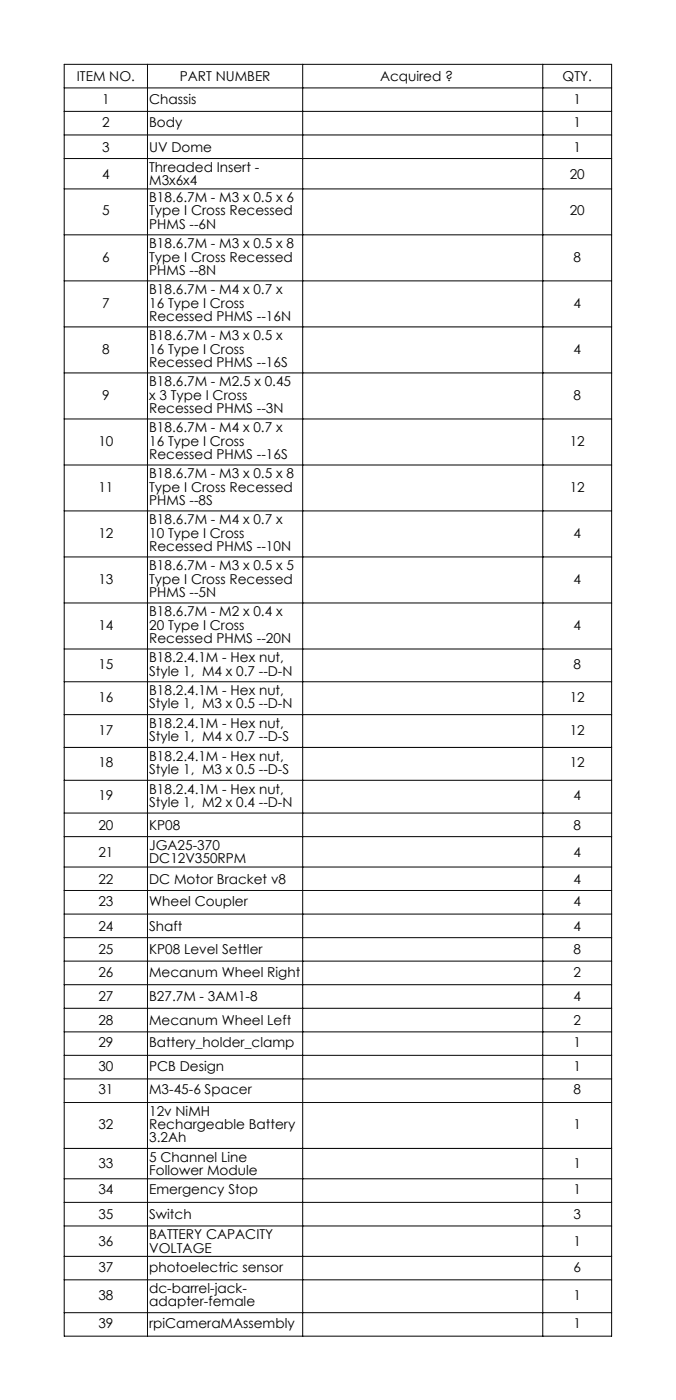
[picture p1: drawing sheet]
<svg xmlns="http://www.w3.org/2000/svg" width="210mm" height="436mm" viewBox="0 0 210 436" stroke-linecap="round" stroke-linejoin="round" font-family="sans-serif">
<defs><g id="words">
<g font-size="4.2">
<text x="23.9" y="25.2">ITEM NO.</text>
<text x="55.9" y="25.2">PART NUMBER</text>
<text x="118.2" y="25.2">Acquired ?</text>
<text x="174.9" y="25.2">QTY.</text>
<text x="31.8" y="32.5">1</text>
<text x="46.4" y="32.5">Chassis</text>
<text x="178.3" y="32.5">1</text>
<text x="31.8" y="39.5">2</text>
<text x="46.4" y="39.5">Body</text>
<text x="178.3" y="39.5">1</text>
<text x="31.8" y="47.2">3</text>
<text x="46.4" y="47.2">UV Dome</text>
<text x="178.3" y="47.2">1</text>
<text x="46.4" y="53.5">Threaded Insert -</text>
<text x="31.8" y="55.5">4</text>
<text x="46.4" y="57.6">M3x6x4</text>
<text x="177.1" y="55.5">20</text>
<text x="46.4" y="62.9">B18.6.7M - M3 x 0.5 x 6</text>
<text x="31.8" y="67.1">5</text>
<text x="46.4" y="71.2">PHMS --6N</text>
<text x="46.4" y="67.1">Type I Cross Recessed</text>
<text x="177.1" y="67.1">20</text>
<text x="46.4" y="77.3">B18.6.7M - M3 x 0.5 x 8</text>
<text x="31.8" y="81.4">6</text>
<text x="46.4" y="81.4">Type I Cross Recessed</text>
<text x="178.3" y="81.4">8</text>
<text x="46.4" y="85.5">PHMS --8N</text>
<text x="31.8" y="95.7">7</text>
<text x="46.4" y="95.7">16 Type I Cross</text>
<text x="46.4" y="91.6">B18.6.7M - M4 x 0.7 x</text>
<text x="178.3" y="95.7">4</text>
<text x="46.4" y="99.8">Recessed PHMS --16N</text>
<text x="46.4" y="105.9">B18.6.7M - M3 x 0.5 x</text>
<text x="31.8" y="110">8</text>
<text x="46.4" y="110">16 Type I Cross</text>
<text x="178.3" y="110">4</text>
<text x="46.4" y="114.1">Recessed PHMS --16S</text>
<text x="31.8" y="124.3">9</text>
<text x="46.4" y="124.3">x 3 Type I Cross</text>
<text x="46.4" y="120.2">B18.6.7M - M2.5 x 0.45</text>
<text x="178.3" y="124.3">8</text>
<text x="46.4" y="128.4">Recessed PHMS --3N</text>
<text x="46.4" y="134.5">B18.6.7M - M4 x 0.7 x</text>
<text x="30.6" y="138.6">10</text>
<text x="46.4" y="142.7">Recessed PHMS --16S</text>
<text x="46.4" y="138.6">16 Type I Cross</text>
<text x="177.1" y="138.6">12</text>
<text x="46.4" y="148.8">B18.6.7M - M3 x 0.5 x 8</text>
<text x="30.6" y="153">11</text>
<text x="46.4" y="153">Type I Cross Recessed</text>
<text x="177.1" y="153">12</text>
<text x="46.4" y="157.1">PHMS --8S</text>
<text x="30.6" y="167.3">12</text>
<text x="46.4" y="167.3">10 Type I Cross</text>
<text x="46.4" y="163.2">B18.6.7M - M4 x 0.7 x</text>
<text x="178.3" y="167.3">4</text>
<text x="46.4" y="171.4">Recessed PHMS --10N</text>
<text x="46.4" y="177.5">B18.6.7M - M3 x 0.5 x 5</text>
<text x="30.6" y="181.6">13</text>
<text x="46.4" y="185.7">PHMS --5N</text>
<text x="46.4" y="181.6">Type I Cross Recessed</text>
<text x="178.3" y="181.6">4</text>
<text x="46.4" y="191.8">B18.6.7M - M2 x 0.4 x</text>
<text x="30.6" y="195.9">14</text>
<text x="46.4" y="195.9">20 Type I Cross</text>
<text x="178.3" y="195.9">4</text>
<text x="46.4" y="200">Recessed PHMS --20N</text>
<text x="30.6" y="208.2">15</text>
<text x="46.4" y="206.1">B18.2.4.1M - Hex nut,</text>
<text x="178.3" y="208.2">8</text>
<text x="46.4" y="210.2">Style 1, M4 x 0.7 --D-N</text>
<text x="30.6" y="218.4">16</text>
<text x="46.4" y="216.3">B18.2.4.1M - Hex nut,</text>
<text x="46.4" y="220.4">Style 1, M3 x 0.5 --D-N</text>
<text x="177.1" y="218.4">12</text>
<text x="46.4" y="226.5">B18.2.4.1M - Hex nut,</text>
<text x="30.6" y="228.6">17</text>
<text x="46.4" y="230.6">Style 1, M4 x 0.7 --D-S</text>
<text x="177.1" y="228.6">12</text>
<text x="30.6" y="238.8">18</text>
<text x="46.4" y="236.7">B18.2.4.1M - Hex nut,</text>
<text x="177.1" y="238.8">12</text>
<text x="46.4" y="240.9">Style 1, M3 x 0.5 --D-S</text>
<text x="30.6" y="249">19</text>
<text x="46.4" y="247">B18.2.4.1M - Hex nut,</text>
<text x="46.4" y="251.1">Style 1, M2 x 0.4 --D-N</text>
<text x="178.3" y="249">4</text>
<text x="30.6" y="258.2">20</text>
<text x="46.4" y="258.2">KP08</text>
<text x="178.3" y="258.2">8</text>
<text x="30.6" y="266.6">21</text>
<text x="46.4" y="264.5">JGA25-370</text>
<text x="46.4" y="268.6">DC12V350RPM</text>
<text x="178.3" y="266.6">4</text>
<text x="30.6" y="274.9">22</text>
<text x="46.4" y="274.9">DC Motor Bracket v8</text>
<text x="178.3" y="274.9">4</text>
<text x="30.6" y="281.9">23</text>
<text x="46.4" y="281.9">Wheel Coupler</text>
<text x="178.3" y="281.9">4</text>
<text x="30.6" y="289.6">24</text>
<text x="46.4" y="289.6">Shaft</text>
<text x="178.3" y="289.6">4</text>
<text x="30.6" y="296.9">25</text>
<text x="46.4" y="296.9">KP08 Level Settler</text>
<text x="178.3" y="296.9">8</text>
<text x="30.6" y="303.9">26</text>
<text x="46.4" y="303.9">Mecanum Wheel Right</text>
<text x="178.3" y="303.9">2</text>
<text x="30.6" y="311.6">27</text>
<text x="46.4" y="311.6">B27.7M - 3AM1-8</text>
<text x="178.3" y="311.6">4</text>
<text x="30.6" y="318.9">28</text>
<text x="46.4" y="318.9">Mecanum Wheel Left</text>
<text x="178.3" y="318.9">2</text>
<text x="30.6" y="325.8">29</text>
<text x="46.4" y="325.8">Battery_holder_clamp</text>
<text x="178.3" y="325.8">1</text>
<text x="30.6" y="333.2">30</text>
<text x="46.4" y="333.2">PCB Design</text>
<text x="178.3" y="333.2">1</text>
<text x="30.6" y="340.5">31</text>
<text x="46.4" y="340.5">M3-45-6 Spacer</text>
<text x="178.3" y="340.5">8</text>
<text x="46.4" y="347.2">12v NiMH</text>
<text x="30.6" y="351.3">32</text>
<text x="46.4" y="351.3">Rechargeable Battery</text>
<text x="178.3" y="351.3">1</text>
<text x="46.4" y="355.4">3.2Ah</text>
<text x="30.6" y="363.6">33</text>
<text x="46.4" y="365.6">Follower Module</text>
<text x="46.4" y="361.5">5 Channel Line</text>
<text x="178.3" y="363.6">1</text>
<text x="30.6" y="371.6">34</text>
<text x="46.4" y="371.6">Emergency Stop</text>
<text x="178.3" y="371.6">1</text>
<text x="30.6" y="379.3">35</text>
<text x="46.4" y="379.3">Switch</text>
<text x="178.3" y="379.3">3</text>
<text x="30.6" y="387.7">36</text>
<text x="46.4" y="389.7">VOLTAGE</text>
<text x="46.4" y="385.6">BATTERY CAPACITY</text>
<text x="178.3" y="387.7">1</text>
<text x="30.6" y="395.7">37</text>
<text x="46.4" y="395.7">photoelectric sensor</text>
<text x="178.3" y="395.7">6</text>
<text x="30.6" y="404.5">38</text>
<text x="46.4" y="402.4">dc-barrel-jack-</text>
<text x="46.4" y="406.5">adapter-female</text>
<text x="178.3" y="404.5">1</text>
<text x="30.6" y="413.2">39</text>
<text x="46.4" y="413.2">rpiCameraMAssembly</text>
<text x="178.3" y="413.2">1</text>
</g>
</g></defs>
<g fill="none" stroke="#000" stroke-width=".31">
<path d="M20 20h170.2v395.8h-170.2zM20 27.4h170.2M20 34.7h170.2M45.9 20v395.8M94.1 20v395.8M168.8 20v395.8M20 42h170.2M20 49.3h170.2M20 58.8h170.2M20 73.1h170.2M20 87.4h170.2M20 101.7h170.2"/>
<path d="M20 116h170.2M20 130.4h170.2M20 144.7h170.2M20 159h170.2M20 173.3h170.2M20 187.6h170.2M20 201.9h170.2M20 212.1h170.2M20 222.4h170.2M20 232.6h170.2M20 242.8h170.2M20 253h170.2"/>
<path d="M20 260.3h170.2M20 269.8h170.2M20 277.1h170.2M20 284.4h170.2M20 291.8h170.2M20 299.1h170.2M20 306.4h170.2M20 313.7h170.2M20 321.1h170.2M20 328.4h170.2M20 335.7h170.2M20 343.1h170.2"/>
<path d="M20 357.3h170.2M20 366.8h170.2M20 374.1h170.2M20 381.5h170.2M20 390.9h170.2M20 398.2h170.2M20 408.5h170.2"/>
</g>
<use href="#words"/>
</svg>
